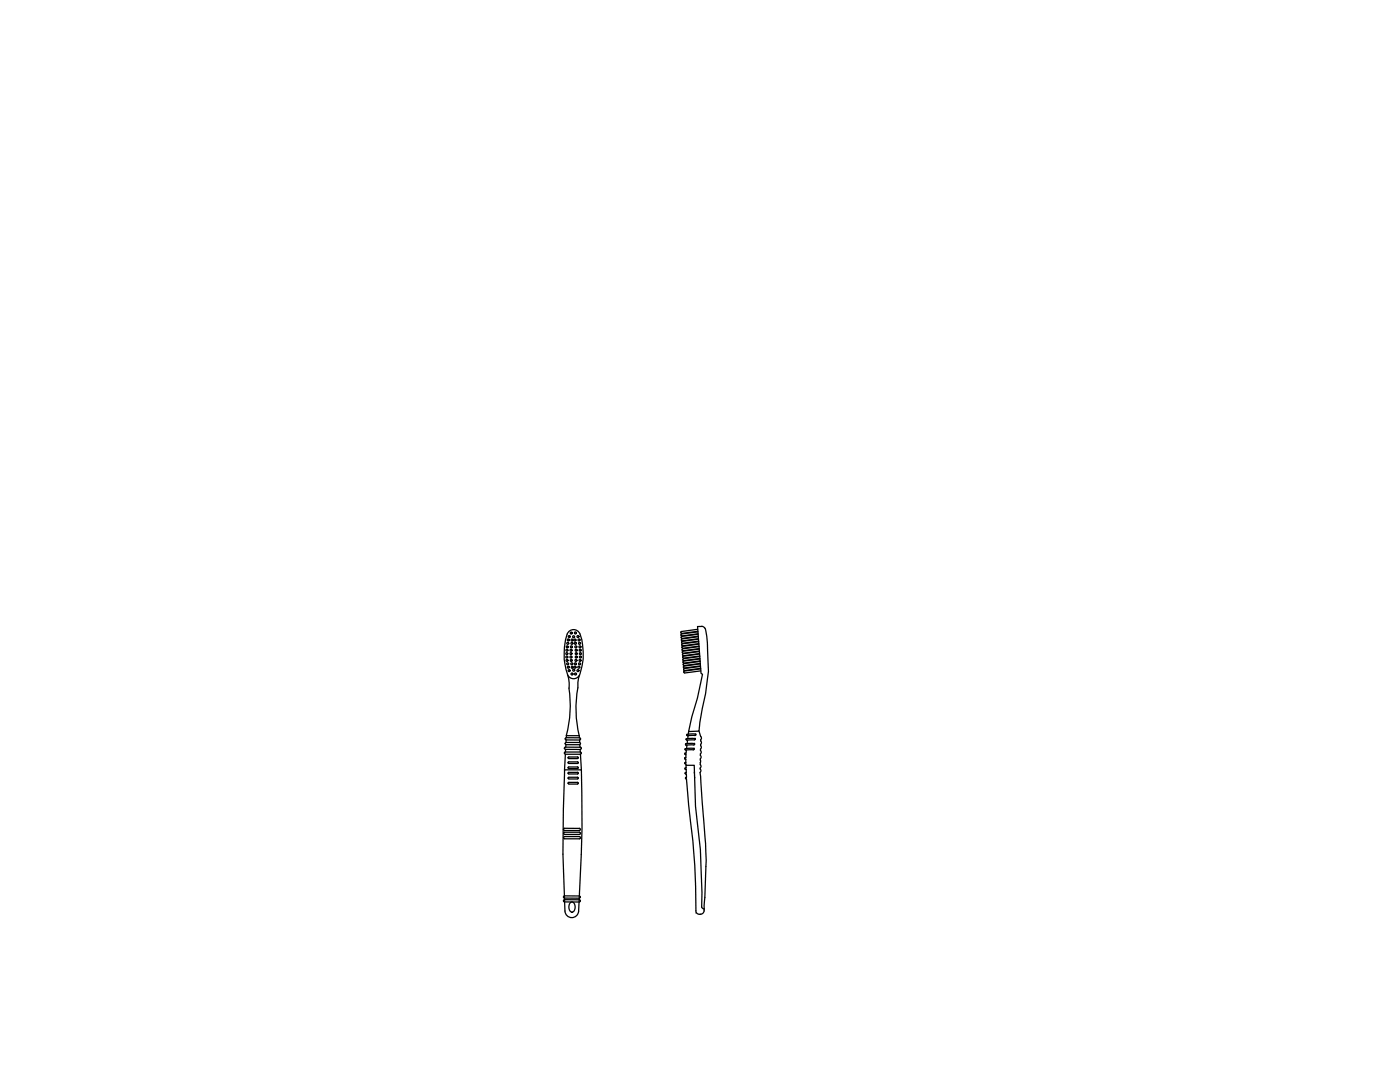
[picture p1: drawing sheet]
<svg xmlns="http://www.w3.org/2000/svg" width="279mm" height="216mm" viewBox="0 0 279 216" stroke-linecap="round" stroke-linejoin="round" font-family="sans-serif">
<!-- layer: 2D Front -->
<g fill="none" stroke="#000" stroke-width=".25">
<path d="M113.3 134.7a1.3 1.3 0 0 0 2.3 0M115.3 137.2a23.1 23.1 0 0 0 .3 9.6M115.3 137.3a6.1 6.1 0 0 1 .5-2.9 11.5 11.5 0 0 0-.3-8.3 1.37 1.37 0 0 0-1.4-.4 1.37 1.37 0 0 0-1 1 13.1 13.1 0 0 0 .4 8.7l.1 1.4a27 27 0 0 1-.6 10M135.9 127.2l.1 .1M136 126l-.1 .3M136 128.2v.1M136.1 128l-.1 .1M136.2 130.6l.2 .2M136.2 131.1l.1 .1M136.3 130l-.1 .1 .1 .2M136.4 131.9l-.1 .3M136.6 133.9l-.1 .1 .1 .3"/>
<path d="M139.2 125.6l-3.2 .4M139.3 126l-3.3 .4-.1-.1M139.3 126.1l-3.3 .4-.1 .2 .2 .2M139.3 126.6l-3.2 .4-.2 .1M139.3 126.5l-3.2 .4M139.4 126.9l-3.3 .5-.2-.2M139.4 127l-3.3 .5-.1 .2 .1 .2 3.3-.4M139.4 127.5l-3.3 .5M139.4 127.9l-3.2 .5-.2-.2M139.4 128l-3.2 .5-.1 .1 .1 .2M139.5 128.5l-3.3 .5-.1 .1 .2 .2M139.5 128.4l-3.3 .5"/>
<path d="M139.5 129l-3.2 .5-.2 .2 .2 .1 3.2-.4M139.5 128.9l-3.2 .5M139.5 129.5l-3.2 .4M139.6 129.9l-3.3 .5M139.6 130l-3.3 .4-.1 .2M139.6 130.5l-3.2 .4-.2 .2M139.6 130.4l-3.2 .4M139.7 130.9l-3.3 .4-.2-.1M139.7 131l-3.3 .4-.1 .2M139.7 131.4l-3.3 .4-.1-.2M139.7 131.5l-3.3 .4M139.7 131.9l-3.2 .4-.2-.1"/>
<path d="M139.7 132l-3.2 .4-.2 .2 .2 .2M139.8 132.5l-3.3 .4-.1 .2 .1 .2 3.3-.4M139.8 132.4l-3.3 .4M139.8 133l-3.2 .4-.2 .3 .2 .1M139.8 133.4l-3.2 .4M139.8 133.5l-3.2 .4M139.9 133.9l-3.3 .4M140 125a.82 .82 0 0 1 .8 .6 42.7 42.7 0 0 1 .6 8.4l-.6 4.4-.7 3.1-.6 4.4-2.1 .1 .7-2.9 1.1-3.8 1-4.8-.3-.1-.7-9.4h.8M112.8 147.4v.1M112.8 147.4l.2 .2 2.7 .1v.5M112.8 150.5l-.1 3.1M112.8 150l-.2 .2 .2 .3"/>
<path d="M112.9 150.5h2.9M112.9 148.6v.5M113 147.6v.6M113 147.2l-.2 .2M113 147.2h2.7l.2 .2M113.4 154.2l.1 .2h1.8l.1-.2M113.4 152.2l.1 .1h1.8l.1-.1M113.4 155.2v.1M113.5 153.3l-.1-.1 .1-.2h1.8l.1 .2-.1 .1M113.5 151l-.1 .2 .1 .1M113.5 156.4h1.8M113.5 153.4h1.8"/>
<path d="M113.5 151.4h1.8M113.5 151.1h1.8M115.3 151l.1 .2-.1 .1M115.4 156.2l-.1-.1h-1.8l-.1 .2 .1 .1M115.4 156.3l-.1 .1M115.4 155.2l-.1-.1h-1.8l-.1 .1M115.4 155.3l-.1 .1h-1.8l-.1-.1M115.4 154.2l-.1-.1h-1.8l-.1 .1M115.4 152.1l-.1-.1h-1.8l-.1 .1M115.4 155.2v.1M115.4 156.3h.1M115.6 146.8h-2.6v.4"/>
<path d="M115.6 146.8v.4M115.7 148.6l.1 .5M115.8 149.5v.6M115.8 150.1l.2 .2M115.8 149.1l.2 .2-.2 .2h-3M115.8 149.1h-3l-.2 .2 .2 .2 .1 .6h2.9M115.8 148.4l-.1-.2h-2.7l-.2 .2 .2 .2h2.6l.2-.2M115.8 150.5l.2 3.1M115.9 147.4l-.2 .2M115.9 147.4v.1M115.9 148.4h.1M116 150.3h.1"/>
<path d="M116 150.3l-.2 .2M136.6 151.4h.1M136.6 151.4l.2 .1M136.7 150.5h.1M136.7 152.3h.1M136.7 153.4l.2 .1M136.7 149.6h.1M136.7 153.4h.1M136.8 154.4h.1M136.8 152.2l-.1 .1 .1 .1M136.8 151.5l.1 .7M136.8 148.6h.1"/>
<path d="M136.8 155.3h.1M136.8 155.3l.2 .1 .8 8.6a132.9 132.9 0 0 1 1.1 17.7M136.8 148.6l.2 .1M136.8 153.3l-.1 .1M136.8 153.2h.1v-.5h1.6l.3 8.2a112.3 112.3 0 0 1 1.2 20.1M136.9 152.1l-.1 .1M136.9 153.5l.1 .7-.2 .1 .2 .2M136.9 152.4l-.1 .1M136.9 152.4v.3M136.9 147.6h.1M136.9 147.6l.2 .1M137 149.7l-.1 .6-.2 .1 .2 .2v.6l-.3 .2"/>
<path d="M137 154.5v.6l-.2 .2M137.1 146.7h.1M137.1 148.7l-.1 .7M137.2 147.7l-.1 .7M137.3 146.8v.6M137.4 146v.5M138.5 148.4h-1.2h-.4l-.1 .2M138.5 148.4l.1 .1M138.5 149.5l-.1-.2h-.8l-.8 .1-.1 .2M138.5 149.5l-.1 .1-1.5 .1-.2-.1M138.5 149.5h.1M138.6 154.3h.1"/>
<path d="M138.6 147.7h-1.5M138.6 147.4h-1.2l-.5 .2M138.6 148.5l-.2 .1-1.4 .1M138.6 148.5h.1M138.6 147.3l.1 .2-.1 .1M138.6 155.2h.1M138.7 146.5l.1 .1M138.7 146.5h-1.1h-.4l-.1 .2 .1 .1h1.5M138.8 147.5h.1M138.8 146.6l-.1 .2M138.9 146.6h.1M139.5 145.9l.3 1.1"/>
<path d="M139.7 153.4a.51 .51 0 0 1 0 .8l.2 2a195.3 195.3 0 0 1 1 16.7l-.4 8.8M139.8 150.7a.43 .43 0 0 1 0 .7M139.8 151.4v1.2a.44 .44 0 0 1-.1 .6v.2M139.8 146.9a.43 .43 0 0 1 0 .7M139.8 147.6v.2a.43 .43 0 0 1 0 .7v.3a.44 .44 0 0 1 0 .7v.3a.44 .44 0 0 1 0 .6v.3M112.5 165.5l.2-.2h2.9l.2 .2M112.5 165.5l.2 .2M112.5 165.5h.1M112.5 166.3h.1M112.5 167.1v.1M112.5 166.3l.2 .2h2.9M112.5 167.1l.2 .3"/>
<path d="M112.7 167.4h2.9M112.7 166.1l-.2 .2M112.7 166.9l-.2 .2M112.7 166.1h2.9l.2 .2M112.7 166.9h2.9l.2 .3-.2 .2M115.6 179.5l.2 .2M115.6 179.5h-2.9l-.2 .3 .2 .2h2.9l.2-.2M115.8 179l-.2-.2h-2.9l-.2 .2 .2 .2h2.9l.2-.2M115.8 165.5l-.2 .2h-2.9M115.8 166.3l-.2 .2M115.8 165.5h.1M115.8 166.3h.1"/>
<path d="M115.8 179h.1M115.8 179.7v.1M112.7 181.8a313.9 313.9 0 0 1 0-28.2h3.3a272.3 272.3 0 0 1-.5 28.2M112.7 181.8a1.37 1.37 0 0 0 1.4 1.3 1.37 1.37 0 0 0 1.4-1.3M113.9 180h.2a1.16 1.16 0 0 1 .1 2 1.19 1.19 0 0 1-.3-2zM138.9 181.7a.83 .83 0 0 0 .8 .8 .83 .83 0 0 0 .8-.8M138.9 182.2h.1M140 181l.3 .3 .2 .1"/>
<circle cx="113.1" cy="130.4" r=".2"/>
<circle cx="113.1" cy="131.1" r=".2"/>
<circle cx="113.1" cy="129.7" r=".2"/>
<circle cx="113.2" cy="131.8" r=".2"/>
<circle cx="113.2" cy="129.1" r=".2"/>
<circle cx="113.3" cy="132.5" r=".2"/>
<circle cx="113.3" cy="128.4" r=".2"/>
<circle cx="113.4" cy="133.1" r=".2"/>
<circle cx="113.4" cy="127.7" r=".2"/>
<circle cx="113.6" cy="133.8" r=".2"/>
<circle cx="113.6" cy="127" r=".2"/>
<circle cx="113.9" cy="130.4" r=".2"/>
<circle cx="113.9" cy="131.1" r=".2"/>
<circle cx="114" cy="129.7" r=".2"/>
<circle cx="114" cy="131.8" r=".2"/>
<circle cx="114" cy="126.3" r=".2"/>
<circle cx="114" cy="129.1" r=".2"/>
<circle cx="114.1" cy="132.5" r=".2"/>
<circle cx="114.1" cy="128.4" r=".2"/>
<circle cx="114.2" cy="127.7" r=".2"/>
<circle cx="114.2" cy="134.5" r=".2"/>
<circle cx="114.2" cy="133.2" r=".2"/>
<circle cx="114.5" cy="127.1" r=".2"/>
<circle cx="114.5" cy="133.7" r=".2"/>
<circle cx="114.7" cy="133.1" r=".2"/>
<circle cx="114.7" cy="127.7" r=".2"/>
<circle cx="114.8" cy="132.5" r=".2"/>
<circle cx="114.8" cy="128.4" r=".2"/>
<circle cx="114.8" cy="126.3" r=".2"/>
<circle cx="114.9" cy="134.5" r=".2"/>
<circle cx="114.9" cy="129.1" r=".2"/>
<circle cx="114.9" cy="131.8" r=".2"/>
<circle cx="115" cy="129.7" r=".2"/>
<circle cx="115" cy="130.4" r=".2"/>
<circle cx="115" cy="131.1" r=".2"/>
<circle cx="115.3" cy="133.8" r=".2"/>
<circle cx="115.3" cy="127" r=".2"/>
<circle cx="115.5" cy="133.1" r=".2"/>
<circle cx="115.6" cy="127.7" r=".2"/>
<circle cx="115.7" cy="128.4" r=".2"/>
<circle cx="115.7" cy="132.5" r=".2"/>
<circle cx="115.7" cy="129.1" r=".2"/>
<circle cx="115.8" cy="131.8" r=".2"/>
<circle cx="115.8" cy="129.7" r=".2"/>
<circle cx="115.8" cy="130.4" r=".2"/>
<circle cx="115.8" cy="131.1" r=".2"/>
</g>
<g fill="none" stroke="#fff" stroke-width=".25">
<path d="M223.5 130.2l.1-1-.1 1M223.5 131.6v-1.4v1.4M223.5 131.6h.1M223.5 130.2h.1M223.6 129.2l.2-1.6-.2 1.6M223.6 129.2h.1M223.7 132.6l-.2-1 .2 1M223.7 132.6h.1M223.8 127.6l.2-.9-.2 .9M223.8 127.6h.1M223.9 130.4h.1M223.9 131.1h.1"/>
<path d="M223.9 133.6l-.2-1 .2 1M223.9 133.6h.1M223.9 129.8h.1M223.9 131.8h.1M223.9 129.9h.1M223.9 129.6h.1M223.9 129.1h.1M223.9 131.9h.1M223.9 131.7h.1M224 129.2h.1M224 129h.1M224 132.5h.1"/>
<path d="M224 128.4h.1M224 130.2h.1M224 130.6h.1M224 132.6h.1M224 132.4h.1M224 130.9h.1M224 131.3h.1M224 126.7h.1M224.1 128.5h.1M224.1 128.3h.1M224.1 129.9h.1M224.1 129.5h.1"/>
<path d="M224.1 131.6h.1M224.1 132h.1M224.1 126.5l-.1 .2 .1-.2M224.1 126.5h.1M224.1 129.3h.1M224.1 128.9h.1M224.1 133.1h.1M224.1 129.6h.1M224.1 127.7h.1M224.2 127.8h.1M224.2 127.6h.1M224.2 129.3h.1"/>
<path d="M224.2 128.9h.1M224.2 132.3h.1M224.2 132.7h.1M224.2 128.6h.1M224.2 128.2h.1M224.2 134.7a1.3 1.3 0 0 0 2.3 0M224.2 130.4h.1M224.2 131.1h.1M224.2 134.8l.3 1.5v1M224.2 134.8l-.3-1.2 .3 1.2M224.2 134.8h.1M224.3 129.8h.1"/>
<path d="M224.3 128.6h.1M224.3 128.2h.1M224.3 131.8h.1M224.3 132.7h.1M224.3 132.3h.1M224.3 133.8h.1M224.3 129.1h.1M224.3 127h.1M224.3 127.9h.1M224.3 127.5h.1M224.3 133h.1M224.3 133.4h.1"/>
<path d="M224.4 127.2h.1M224.4 126.9h.1M224.4 127.9h.1M224.4 127.5h.1M224.4 132.5h.1M224.4 135.4h.1M224.4 128.4h.1M224.5 137.3a23.1 23.1 0 0 1-.6 9.5M224.5 137.3h.1M224.5 133.6h.1M224.5 134h.1M224.5 136.3h.1"/>
<path d="M224.5 136.8h.1M224.5 127.7h.1M224.5 133.1h.1M224.5 126.8h.1M224.5 127.2h.1M224.6 127.2h.1M224.6 126.8h.1M224.7 130.4h.1M224.7 131.1h.1M224.7 129.8h.1M224.7 133.8h.1M224.7 131.2h.1"/>
<path d="M224.7 131h.1M224.7 127h.1M224.7 131.8h.1M224.7 126.3h.1M224.7 129.1h.1M224.8 126.5h.1M224.8 126.2h.1M224.8 129.2h.1M224.8 129h.1M224.8 132.5h.1M224.8 128.4h.1M224.8 125.8h.1"/>
<path d="M224.9 130.6h.1M224.9 130.2h.1M224.9 127.7h.1M224.9 130.9h.1M224.9 131.3h.1M224.9 129.9h.1M224.9 129.5h.1M224.9 128.5h.1M224.9 128.3h.1M224.9 134.5h.1M224.9 127.8h.1M224.9 127.6h.1"/>
<path d="M224.9 132h.1M224.9 131.6h.1M224.9 134.6h.1M224.9 134.4h.1M224.9 133.2h.1M224.9 128.9h.1M224.9 129.3h.1M224.9 126.5h.1M224.9 126.1h.1M225 133.3h.1M225 133h.1M225 126.5h.1"/>
<path d="M225 126.1h.1M225 129.3h.1M225 128.9h.1M225 132.3h.1M225 132.7h.1M225 128.2h.1M225 128.6h.1M225.1 131.1h.1M225.1 130.4h.1M225.1 127.5h.1M225.1 127.9h.1M225.1 129.8h.1"/>
<path d="M225.1 134.3h.1M225.1 134.7h.1M225.1 128.6h.1M225.1 128.2h.1M225.1 133h.1M225.1 133.4h.1M225.1 126.3h.1M225.1 131.8h.1M225.1 129.1h.1M225.2 133.4h.1M225.2 133h.1M225.2 127.1h.1"/>
<path d="M225.2 133.7h.1M225.2 127.2h.1M225.2 126.9h.1M225.2 132.5h.1M225.2 128.4h.1M225.3 127.7h.1M225.3 134.5h.1M225.3 133.2h.1M225.4 135.5h.1M225.4 127.3h.1M225.4 126.9h.1M225.4 133.9h.1"/>
<path d="M225.4 133.5h.1M225.5 127.2h.1M225.5 126.9h.1M225.5 127.7h.1M225.5 133.1h.1M225.5 126.3h.1M225.5 128.4h.1M225.6 134.5h.1M225.6 132.5h.1M225.6 127.1h.1M225.6 126.4h.1M225.6 126.2h.1"/>
<path d="M225.6 132.6h.1M225.6 132.4h.1M225.6 128.5h.1M225.6 128.3h.1M225.6 133.7h.1M225.6 129.1h.1M225.7 127.5h.1M225.7 127.9h.1M225.7 129.2h.1M225.7 129h.1M225.7 131.8h.1M225.7 133.4h.1"/>
<path d="M225.7 133h.1M225.7 129.8h.1M225.7 131.1h.1M225.7 126.1h.1M225.7 126.5h.1M225.7 130.4h.1M225.8 130.5h.1M225.8 130.3h.1M225.8 128.2h.1M225.8 128.6h.1M225.8 132.3h.1M225.8 132.7h.1"/>
<path d="M225.8 134.7h.1M225.8 134.3h.1M225.8 126.5h.1M225.8 126.1h.1M225.8 128.9h.1M225.8 129.3h.1M225.9 127.7h.1M225.9 133.1h.1M225.9 132h.1M225.9 131.6h.1M225.9 129.5h.1M225.9 129.9h.1"/>
<path d="M225.9 129.3h.1M225.9 128.9h.1M225.9 125.8h.1M225.9 131.3h.1M225.9 130.9h.1M225.9 130.2h.1M225.9 130.6h.1M225.9 126.3h.1M225.9 128.4h.1M225.9 132.5h.1M226 134.5h.1M226 130.6h.1"/>
<path d="M226 130.2h.1M226 129.1h.1M226.1 131.8h.1M226.1 133.8h.1M226.1 127h.1M226.1 127.2h.1M226.1 126.9h.1M226.1 129.8h.1M226.1 130.4h.1M226.1 131.1h.1M226.2 137.2a23.1 23.1 0 0 0 .3 9.6M226.2 133.1h.1"/>
<path d="M226.2 137.3h.1M226.2 136.6h.1M226.2 136.2h.1M226.3 127.7h.1M226.3 134h.1M226.3 133.6h.1M226.3 126.8h.1M226.3 127.2h.1M226.4 128.4h.1M226.4 135.3l-.2 2M226.4 135.3l-.2 2a22.6 22.6 0 0 0 .3 9.5M226.4 135.3h.1"/>
<path d="M226.4 132.5h.1M226.4 133h.1M226.4 133.4h.1M226.5 127h.1M226.5 127.5h.1M226.5 127.9h.1M226.5 133.8h.1M226.5 129.1h.1M226.5 129.2h.1M226.5 129h.1M226.5 131.8h.1M226.5 129.8h.1"/>
<path d="M226.5 131.1h.1M226.5 131.9h.1M226.5 131.7h.1M226.5 134.8h.1M226.5 130.4h.1M226.6 128.6h.1M226.6 128.2h.1M226.6 132.3h.1M226.6 132.7h.1M226.6 130.5h.1M226.6 130.3h.1M226.6 133.1h.1"/>
<path d="M226.6 126.5a1.37 1.37 0 0 0-1.2-.9 1.37 1.37 0 0 0-1.3 .9M226.6 126.5h.1M226.6 126.5l.4 1.1zM226.6 129.3h.1M226.6 128.9h.1M226.7 127.7h.1M226.7 134.4l-.3 .9zM226.7 134.4h.1M226.7 132h.1M226.7 131.6h.1M226.7 129.9h.1M226.7 129.5h.1"/>
<path d="M226.7 129.3h.1M226.7 128.9h.1M226.7 130.9h.1M226.7 131.3h.1M226.7 130.6h.1M226.7 130.2h.1M226.8 132h.1M226.8 131.6h.1M226.8 126.8h.1M226.8 128.4h.1M226.8 132.5h.1M226.8 130.6h.1"/>
<path d="M226.8 130.2h.1M226.9 129.1h.1M226.9 131.8h.1M226.9 129.8h.1M226.9 130.4h.1M226.9 131.1h.1M227 127.6l.2 1-.2-1M227 127.6h.1M227.1 132.9l-.4 1.5 .4-1.5M227.1 132.9h.1M227.2 128.6l.1 1.5-.1-1.5M227.2 128.6h.1"/>
<path d="M227.3 130.1v1.4v-1.4M227.3 131.5l-.2 1.4 .2-1.4M227.3 131.5h.1M227.3 130.1h.1M223.5 150.3l.2 .2zM223.5 150.2l.2-.2-.2 .3M223.5 149.3l.2 .2M223.6 153.6l-.3 16.8zM223.6 153.6h.1M223.6 149.3h.1M223.6 150.3h.1M223.6 150.2v.1"/>
<path d="M223.6 154.4h.1M223.6 149.5h.1M223.6 149.1h.1M223.6 150.4h.1M223.6 150.1h.1M223.7 148.4h.1M223.7 148.4l.2 .2M223.7 147.4l.2 .2M223.7 147.4h.1M223.7 149.1l-.2 .2M223.7 150.5l-.1 3.1 .1-3.1h3zM223.7 150.5h.1"/>
<path d="M223.7 149.5h3M223.7 149.1h3zM223.7 150.5h3h-3M223.7 149.1h.1M223.7 150.5l-.1 3.1M223.7 150.5h3M223.7 150.1h3M223.7 149.1h3M223.8 150.1h.1M223.8 147.6h.1M223.8 147.3h.1M223.8 148.5h.1"/>
<path d="M223.8 148.2h.1M223.8 149.5v.6h2.9v-.6h-2.9h2.9v.6h-2.9zM223.8 149.5h.1M223.8 149.5v.6M223.8 149.1h.1M223.8 148.6h.1M223.9 148.6l-.1 .5h2.8h-2.8zM223.9 148.6h.1M223.9 148.6l-.1 .5M223.9 147.6h.1M223.9 147.6v.6v-.6M223.9 148.2h.1"/>
<path d="M223.9 147.6v.6M223.9 148.2l-.2 .2M223.9 147.2l-.2 .2M223.9 147.6l2.7 .1v.5v-.5zM223.9 148.2h2.7h-2.7M223.9 147.2h.1M223.9 147.6l2.7 .1-2.7-.1M223.9 148.6h2.7h-2.7M223.9 148.2h2.7M223.9 148.6h2.7M223.9 147.2h2.7M223.9 147.6l2.7 .1"/>
<path d="M223.9 146.8v.4h2.6v-.4h-2.6h2.6v.4h-2.6zM223.9 146.8h.1M223.9 146.8v.4M224.3 154.3h.1M224.3 156.3h.1M224.3 155.3h.1M224.3 153.2h.1M224.3 152.2h.1M224.3 151.2h.1M224.3 154.2h.1M224.3 154.2v.1M224.3 156.3l.1 .1"/>
<path d="M224.3 155.3l.1 .1M224.3 154.3l.1 .1M224.3 153.2l.1 .1M224.3 152.2l.1 .1M224.3 151.2l.1 .1M224.3 151.1h.1M224.3 151.3h.1M224.3 152.3h.1M224.3 152.1h.1M224.3 153.3h.1M224.3 153.1h.1M224.3 155.4h.1"/>
<path d="M224.3 155.1h.1M224.3 156.4h.1M224.3 156.2h.1M224.3 154.4h.1M224.4 156.1l-.1 .2M224.4 155.1l-.1 .1M224.4 154.1l-.1 .1M224.4 153l-.1 .2M224.4 152l-.1 .1M224.4 151l-.1 .2M224.4 154.1h1.8h-1.8M224.4 154.1h.1"/>
<path d="M224.4 154.4h.1M224.4 156.1h1.8h-1.8M224.4 156.1h.1M224.4 156.4h.1M224.4 155.1h1.8h-1.8M224.4 155.1h.1M224.4 155.4h.1M224.4 153h1.8h-1.8M224.4 152h1.8h-1.8M224.4 151.1h1.8h-1.8M224.4 151.1h.1M224.4 151.4h.1"/>
<path d="M224.4 152.3h.1M224.4 152h.1M224.4 153.4h.1M224.4 153h.1M224.4 156.4h1.8M224.4 156.1h1.8zM224.4 154.4h1.8M224.4 154.1h1.8zM224.4 152.3h1.8M224.4 152h1.8zM224.4 151.4h1.8M224.4 151.1h1.8z"/>
<path d="M224.4 153.4h1.8M224.4 153h1.8zM224.4 155.4h1.8M224.4 155.1h1.8zM224.4 156.1h1.8M224.4 155.1h1.8M224.4 154.1h1.8M224.4 153h1.8M224.4 152h1.8M224.4 151.1h1.8M224.7 142.1h.1M225.9 142h.1"/>
<path d="M226.2 156.1l.1 .1M226.2 155.1l.1 .1M226.2 154.1l.1 .1M226.2 153l.1 .2M226.2 152l.1 .1M226.2 151l.1 .2M226.2 154.4h-1.8h1.8M226.2 154.4h.1M226.2 156.4h-1.8h1.8M226.2 156.4h.1M226.2 155.4h-1.8h1.8M226.2 155.4h.1"/>
<path d="M226.2 153.4h-1.8h1.8M226.2 153.4h.1M226.2 152.3h-1.8h1.8M226.2 152.3h.1M226.2 151.4h-1.8h1.8M226.2 151.4h.1M226.2 151.1h.1M226.2 152h.1M226.2 153h.1M226.2 155.1h.1M226.2 156.1h.1M226.2 154.1h.1"/>
<path d="M226.3 151.1h.1M226.3 151.3h.1M226.3 152.1h.1M226.3 152.3h.1M226.3 153.1h.1M226.3 153.3h.1M226.3 155.1h.1M226.3 155.4h.1M226.3 156.2h.1M226.3 156.4h.1M226.3 154.2h.1M226.3 154.4h.1"/>
<path d="M226.3 156.3l-.1 .1M226.3 155.3l-.1 .1M226.3 154.3l-.1 .1M226.3 153.2l-.1 .1M226.3 152.2l-.1 .1M226.3 151.2l-.1 .1M226.3 156.3h.1M226.3 155.2h.1M226.3 153.2h.1M226.3 152.2h.1M226.3 151.2h.1M226.3 154.2v.1"/>
<path d="M226.3 154.3h.1M226.5 146.8h.1M226.5 146.8v.4M226.5 147.2h.1M226.6 148.2h.1M226.6 148.2l.2 .2M226.6 147.2l.2 .2M226.6 148.6h-2.7h2.7M226.6 148.6h.1M226.6 147.7h.1M226.6 148.2h-2.7h2.7M226.6 147.7v.5"/>
<path d="M226.6 147.2h-2.7h2.7M226.6 148.6h-.1M226.6 148.6v.5M226.6 149.1v-.5v.5M226.6 149.1h.1M226.7 149.5h.1M226.7 149.5v.6M226.7 150.1l.2 .2M226.7 149.1l.2 .2M226.7 150.5h.1M226.7 150.1h.1M226.7 150.1h-3h3"/>
<path d="M226.7 148.2h.1M226.7 148.5h.1M226.7 149.1h.1M226.7 147.3h.1M226.7 147.6h.1M226.8 148.4l-.3 .2M226.8 147.4l-.3 .2M226.8 150.5h.1M226.8 150.5l.1 3.1M226.8 147.4h.1M226.8 148.4h.1M226.9 149.2h.1"/>
<path d="M226.9 149.5h.1M226.9 150.1h.1M226.9 150.4h.1M226.9 150.3l-.2 .2M226.9 149.3l-.2 .2M226.9 149.3h.1M226.9 150.3h.1M226.9 153.6a282.2 282.2 0 0 1-.5 28.2 282.2 282.2 0 0 0 .5-28.2zM226.9 153.6l-.1-3.1 .1 3.1M226.9 153.6h.1M227 158.2h.1M223.3 170.4l.3-16.8h3.3l.1 11.7-.1 5.2"/>
<path d="M223.3 170.4l.4 11.4-.4-11.4M223.3 170.4h.1M223.3 170.4l.4 11.4M223.3 161.6h.1M223.4 179.8l.2 .2M223.4 179l.2 .2M223.4 165.5l.2 .2M223.4 166.3h.1M223.4 165.5h.1M223.4 167.1v.1M223.4 167.1h.1M223.4 179h.1"/>
<path d="M223.4 179.7v.1M223.4 179.7h.1M223.4 179.8h.1M223.4 166.3l.2 .2M223.4 167.1l.2 .3M223.4 167h.1M223.4 167.3h.1M223.4 165.3h.1M223.4 165.7h.1M223.4 166.1h.1M223.4 166.4h.1M223.4 179.1h.1"/>
<path d="M223.4 178.8h.1M223.4 179.9h.1M223.4 179.6h.1M223.6 179.5l-.2 .2M223.6 178.8l-.2 .2M223.6 165.3l-.2 .2M223.6 165.7h2.9M223.6 165.7h.1M223.6 179.2h2.9M223.6 180h.1M223.6 179.5h2.9M223.6 179.2h.1"/>
<path d="M223.6 179.5h.1M223.6 180h2.9M223.6 180h1.5M223.6 166.1l-.2 .2M223.6 166.9l-.2 .2M223.6 166.5h3M223.6 166.1h3zM223.6 165.3h3zM223.6 167.4h3M223.6 166.9h3zM223.6 166.9h.1M223.6 167.4h.1"/>
<path d="M223.6 165.3h.1M223.6 166.1h.1M223.6 166.5h.1M223.6 178.8h3zM223.6 178.8h.1M223.6 178.8h3M223.6 165.3h3M223.6 166.1h3M223.6 166.9h3M225.1 180a1.16 1.16 0 0 0 0 2M225.1 180a1.16 1.16 0 0 1 0 2M225.1 180h1.4"/>
<path d="M225.1 180h.1M226.5 179.5l.2 .2M226.5 178.8l.2 .2M226.5 165.3l.2 .2M226.5 165.7h.1M226.5 180h.1M226.5 179.2h.1M226.5 179.5h.1M226.6 166.1l.2 .2M226.6 166.9l.2 .2M226.6 167.4h.1M226.6 166.9h.1"/>
<path d="M226.6 165.3h.1M226.6 166.5h.1M226.6 166.1h.1M226.6 178.8h.1M226.7 167.3h.1M226.7 167h.1M226.7 165.7h.1M226.7 165.4h.1M226.7 166.4h.1M226.7 166.1h.1M226.7 178.8h.1M226.7 179.2h.1"/>
<path d="M226.7 179.6h.1M226.7 179.9h.1M226.7 179.8l-.2 .2M226.7 179l-.2 .2M226.7 165.5l-.2 .2M226.8 166.3h.1M226.8 165.5h.1M226.8 167.1v.1M226.8 167.2h.1M226.8 167.1h.1M226.8 179h.1M226.8 179.7v.1"/>
<path d="M226.8 179.8h.1M226.8 179.7h.1M226.8 166.3l-.3 .2M226.8 167.2l-.3 .2M226.9 170.5h.1M226.9 170.5l-.5 11.3M227 165.3h.1M223.6 181.8a1.37 1.37 0 0 0 1.4 1.3 1.37 1.37 0 0 0 1.4-1.3M223.7 181.8h.1M224.4 182.9h.1M224.5 180.5h.1M224.5 181.5h.1"/>
<path d="M224.8 180h.3a1.16 1.16 0 0 1 0 2 1.19 1.19 0 0 1-.3-2zM225.1 182h.1M225.6 180.5h.1M225.6 181.5h.1M225.7 182.9h.1M226.4 181.8h.1"/>
<circle cx="224" cy="130.4" r=".2"/>
<circle cx="224" cy="131.1" r=".2"/>
<circle cx="224.1" cy="129.7" r=".2"/>
<circle cx="224.1" cy="131.8" r=".2"/>
<circle cx="224.1" cy="129.1" r=".2"/>
<circle cx="224.2" cy="132.5" r=".2"/>
<circle cx="224.2" cy="128.4" r=".2"/>
<circle cx="224.3" cy="127.7" r=".2"/>
<circle cx="224.3" cy="133.1" r=".2"/>
<circle cx="224.5" cy="133.8" r=".2"/>
<circle cx="224.5" cy="127" r=".2"/>
<circle cx="224.9" cy="131.1" r=".2"/>
<circle cx="224.9" cy="130.4" r=".2"/>
<circle cx="224.9" cy="129.7" r=".2"/>
<circle cx="224.9" cy="131.8" r=".2"/>
<circle cx="224.9" cy="126.3" r=".2"/>
<circle cx="224.9" cy="129.1" r=".2"/>
<circle cx="225" cy="132.5" r=".2"/>
<circle cx="225" cy="128.4" r=".2"/>
<circle cx="225" cy="127.7" r=".2"/>
<circle cx="225.1" cy="134.5" r=".2"/>
<circle cx="225.1" cy="133.2" r=".2"/>
<circle cx="225.4" cy="127.1" r=".2"/>
<circle cx="225.4" cy="133.7" r=".2"/>
<circle cx="225.7" cy="133.1" r=".2"/>
<circle cx="225.7" cy="127.7" r=".2"/>
<circle cx="225.7" cy="126.3" r=".2"/>
<circle cx="225.7" cy="132.5" r=".2"/>
<circle cx="225.7" cy="128.4" r=".2"/>
<circle cx="225.8" cy="134.5" r=".2"/>
<circle cx="225.8" cy="129.1" r=".2"/>
<circle cx="225.9" cy="131.8" r=".2"/>
<circle cx="225.9" cy="129.7" r=".2"/>
<circle cx="225.9" cy="130.4" r=".2"/>
<circle cx="225.9" cy="131.1" r=".2"/>
<circle cx="226.3" cy="127" r=".2"/>
<circle cx="226.3" cy="133.8" r=".2"/>
<circle cx="226.4" cy="133.1" r=".2"/>
<circle cx="226.4" cy="127.7" r=".2"/>
<circle cx="226.6" cy="132.5" r=".2"/>
<circle cx="226.6" cy="128.4" r=".2"/>
<circle cx="226.6" cy="129.1" r=".2"/>
<circle cx="226.7" cy="131.8" r=".2"/>
<circle cx="226.7" cy="129.7" r=".2"/>
<circle cx="226.7" cy="130.4" r=".2"/>
<circle cx="226.7" cy="131.1" r=".2"/>
</g>
</svg>
